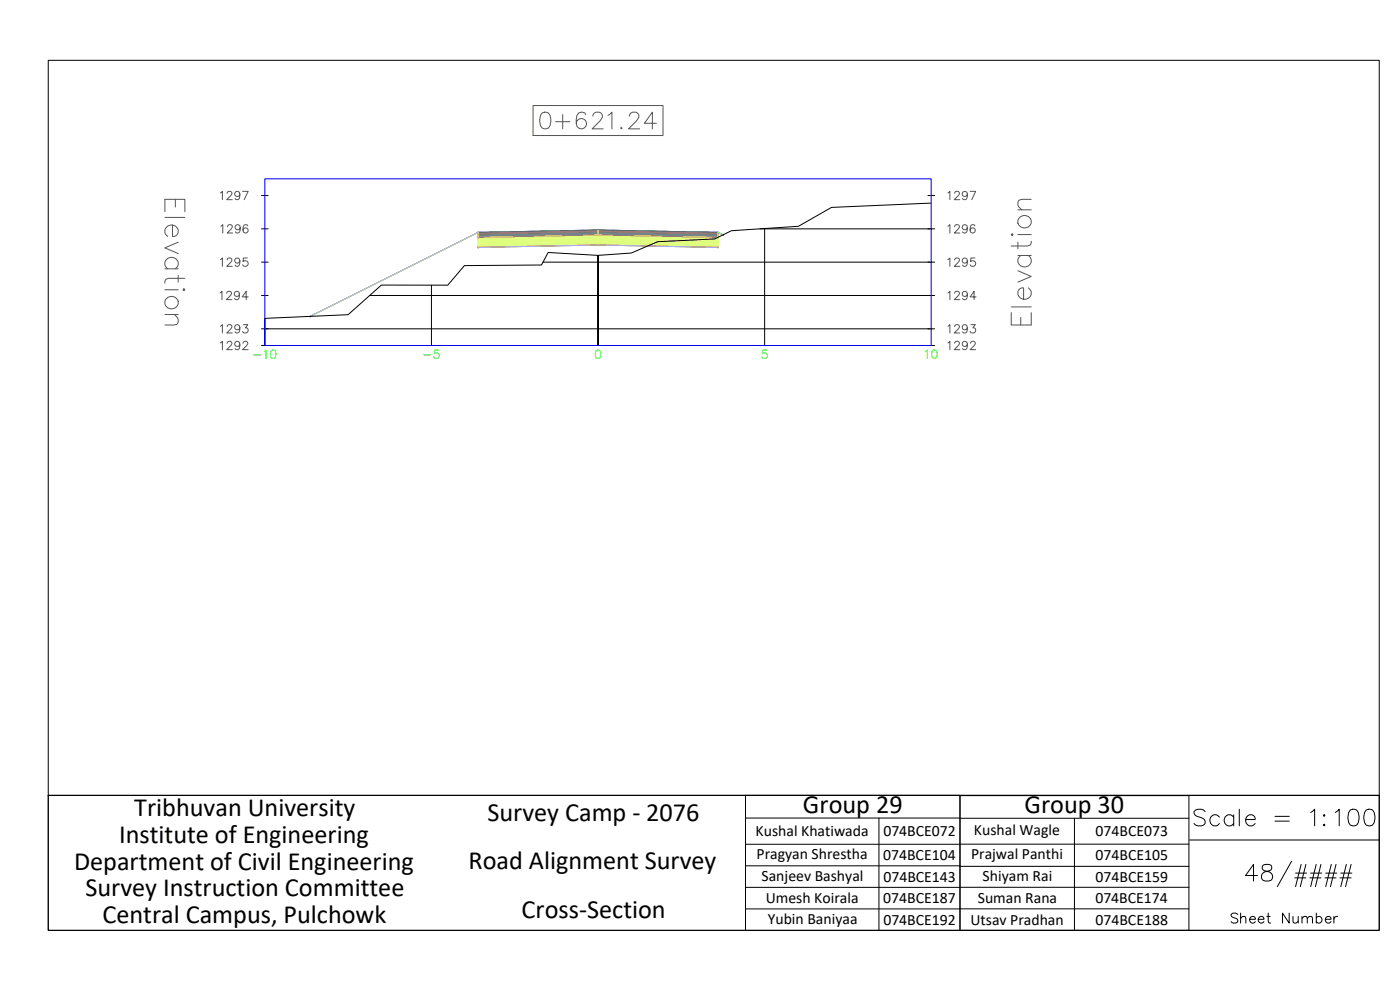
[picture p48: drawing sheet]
<svg xmlns="http://www.w3.org/2000/svg" width="420mm" height="297mm" viewBox="0 0 420 297" stroke-linecap="round" stroke-linejoin="round" font-family="sans-serif">
<defs><g id="words">
<text font-size="8.8" x="357" y="249.1">Scale = 1:100</text>
<g font-size="7.9">
<text x="40.3" y="244.7">Tribhuvan University</text>
<text x="241" y="244">Group 29</text>
<text x="307.5" y="244.1">Group 30</text>
<text x="146.3" y="246.4">Survey Camp - 2076</text>
<text x="35.7" y="252.8">Institute of Engineering</text>
<text x="22.2" y="261">Department of Civil Engineering</text>
<text x="140.6" y="260.7">Road Alignment Survey</text>
<text x="25.6" y="268.9">Survey Instruction Committee</text>
<text x="156.5" y="275.5">Cross-Section</text>
<text x="30.7" y="277.1">Central Campus, Pulchowk</text>
</g>
<text font-size="6.6" x="368.3" y="278.3">Sheet Number</text>
<g font-size="4.7">
<text x="226.8" y="251">Kushal Khatiwada</text>
<text x="265.1" y="250.9">074BCE072</text>
<text x="292.3" y="250.6">Kushal Wagle</text>
<text x="328.8" y="250.9">074BCE073</text>
<text x="227" y="257.7">Pragyan Shrestha</text>
<text x="291.4" y="257.8">Prajwal Panthi</text>
<text x="265" y="258">074BCE104</text>
<text x="328.8" y="258.1">074BCE105</text>
<text x="228.6" y="264.2">Sanjeev Bashyal</text>
<text x="265.1" y="264.5">074BCE143</text>
<text x="294.9" y="264.3">Shiyam Rai</text>
<text x="328.8" y="264.6">074BCE159</text>
<text x="229.8" y="271.1">Umesh Koirala</text>
<text x="265.1" y="271">074BCE187</text>
<text x="293.5" y="271">Suman Rana</text>
<text x="328.7" y="271">074BCE174</text>
<text x="230.4" y="277.1">Yubin Baniyaa</text>
<text x="265.1" y="277.4">074BCE192</text>
<text x="291.3" y="277.5">Utsav Pradhan</text>
<text x="328.8" y="277.4">074BCE188</text>
</g>
</g></defs>
<!-- layer: C-ROAD-SCTN-VIEW -->
<g fill="none" stroke="#545454" stroke-width=".3">
<path d="M160 31.7h39v9h-39zM162.7 33.9a1.61 1.61 0 0 1 2.4 .7 4.1 4.1 0 0 1-.5 3.8 1.62 1.62 0 0 1-2.4-.7 4.2 4.2 0 0 1 .5-3.8zM166.7 36.5h4.3M168.9 34.4v4.3M175.8 34.4a1.43 1.43 0 0 0-1.4-.8 1.43 1.43 0 0 0-1.2 1 3.6 3.6 0 0 0 .4 3.8 1.55 1.55 0 0 0 2.3-.7 1.55 1.55 0 0 0-1-2.1 1.55 1.55 0 0 0-2 1.4M177.9 34.9a1.26 1.26 0 0 1 1-1.2h.9a1.22 1.22 0 0 1 .7 1.9l-2.8 3.1h3.3M182.4 34.6l1.2-.9v5M186.5 38.2l-.2 .2 .2 .3 .2-.3M188.9 34.9a1.23 1.23 0 0 1 .9-1.2h1a1.22 1.22 0 0 1 .7 1.9l-2.9 3.1h3.4M197 37h-3.6l2.4-3.3v5M52.6 59.8v2.3M66.1 57.9l.6-.5v2.5"/>
<path d="M68.2 58l.4-.6 .9 .2a.76 .76 0 0 1-.3 1.1l-1.2 1.2h1.7M72 58.2a.78 .78 0 0 1-1.1 .7 .78 .78 0 0 1-.3-1.2 .78 .78 0 0 1 1.3 .1 1.33 1.33 0 0 1-.9 2.1l-.4-.3M72.8 57.4h1.7l-1.2 2.5M284.5 57.9l.6-.5v2.5M286.5 58l.5-.6 .8 .2a.78 .78 0 0 1-.2 1.1l-1.2 1.2h1.7M290.3 58.2a.78 .78 0 0 1-1.1 .7 .78 .78 0 0 1-.3-1.2 .78 .78 0 0 1 1.3 .1 1.73 1.73 0 0 1-.6 2.1l-.6-.1-.1-.2M291.2 57.4h1.6l-1.2 2.5M309.5 59.8h-2.9l-.8 .3-.3 .6v.8l1.1 1.4M49.5 63.5v-3.7h6v3.7M49.5 65.2h6M51.8 67.5v3.5a1.72 1.72 0 0 0 1.8-1.8 1.72 1.72 0 0 0-1.8-1.7 1.89 1.89 0 0 0-2.2 1.1 1.89 1.89 0 0 0 .7 2.4M53.5 72.7l-4 1.7 4 1.7"/>
<path d="M66.1 77.9l.6-.5v2.5M66.3 67.9l.6-.5v2.5M68.2 78l.4-.6 .9 .2a.76 .76 0 0 1-.3 1.1l-1.2 1.2h1.7M68.3 68l.5-.6 .8 .2a.78 .78 0 0 1-.2 1.1l-1.2 1.2h1.6M72 78.2a.78 .78 0 0 1-1.1 .7 .78 .78 0 0 1-.3-1.2 .78 .78 0 0 1 1.3 .1 1.33 1.33 0 0 1-.9 2.1l-.4-.3M72.1 68.2a.78 .78 0 0 1-1.1 .7 .78 .78 0 0 1-.3-1.2 .78 .78 0 0 1 1.3 .1 1.74 1.74 0 0 1-.6 2.1l-.6-.1-.1-.2M74.2 77.4h-1.2l-.1 1.1a.88 .88 0 0 1 1.4 0 .88 .88 0 0 1-.2 1.3 .88 .88 0 0 1-1.3-.4M74.4 67.8a.72 .72 0 0 0-.7-.4 .72 .72 0 0 0-.7 .5 1.47 1.47 0 0 0 .6 2 .78 .78 0 0 0 .9-.7 .78 .78 0 0 0-.7-.8 .78 .78 0 0 0-.9 .7M284.5 77.9l.6-.5v2.5M284.5 67.9l.6-.5v2.5M286.5 78l.5-.6 .8 .2a.78 .78 0 0 1-.2 1.1l-1.2 1.2h1.7M286.5 68l.5-.6 .8 .2a.78 .78 0 0 1-.2 1.1l-1.2 1.2h1.7"/>
<path d="M290.3 78.2a.78 .78 0 0 1-1.1 .7 .78 .78 0 0 1-.3-1.2 .78 .78 0 0 1 1.3 .1 1.74 1.74 0 0 1-.6 2.1l-.6-.1-.1-.2M290.3 68.2a.78 .78 0 0 1-1.1 .7 .78 .78 0 0 1-.3-1.2 .78 .78 0 0 1 1.3 .1 1.74 1.74 0 0 1-.6 2.1l-.6-.1-.1-.2M292.6 77.4h-1.2l-.1 1.1a.88 .88 0 0 1 1.3 0 .88 .88 0 0 1-.2 1.3 .88 .88 0 0 1-1.2-.4M292.6 67.8a.72 .72 0 0 0-.7-.4 .72 .72 0 0 0-.6 .5 1.47 1.47 0 0 0 .6 2 .78 .78 0 0 0 .8-.7 .78 .78 0 0 0-.7-.8 .78 .78 0 0 0-.8 .7M303.8 70.1l.3 .3-.3 .3-.3-.3zM305.5 76.7h4M305.5 72.7v2M305.5 70.4h4M305.5 62.9h4M306.3 76.7a1.98 1.98 0 0 0 .6 3.4 1.98 1.98 0 0 0 2.6-2.3l-.9-1.1M309.5 72.4l-.3 1.1-.9 .3h-4.8M49.5 80.7h4"/>
<path d="M49.5 86.9h4M49.5 94.4h4M50.3 80.7a1.98 1.98 0 0 1 .6-3.5 1.98 1.98 0 0 1 2.6 2.3l-.9 1.2M52.3 94.4l1.2 1.4v.9l-.3 .5-.9 .3h-2.8M53.5 82.7v2M54.9 86.9l.3-.2 .3 .2-.3 .3zM55.5 83.5h-4.9l-.8 .3-.3 1.1M66 87.9l.6-.5v2.5M66.1 97.9l.6-.5v2.5M68 88l.3-.5 .7-.1 .4 .3 .1 .4-1.6 1.8h1.7M68.2 98l.4-.6 .9 .3a.76 .76 0 0 1-.3 1l-1.2 1.2h1.7M71.9 88.2a.78 .78 0 0 1-1.1 .7 .78 .78 0 0 1-.3-1.2 .78 .78 0 0 1 1.2 .1 1.73 1.73 0 0 1-.6 2.1l-.5-.1-.2-.2"/>
<path d="M72 98.2a.78 .78 0 0 1-1.1 .7 .78 .78 0 0 1-.3-1.2 .78 .78 0 0 1 1.3 .1 1.32 1.32 0 0 1-.9 2.1l-.4-.3M73 97.4h1.4l-.8 1a.84 .84 0 0 1 .7 1.3 .84 .84 0 0 1-1.5-.3M74.5 89.1h-1.8l1.2-1.7v2.5M284.5 97.9l.6-.5v2.5M284.5 87.9l.6-.5v2.5M286.5 98l.5-.6 .8 .3a.78 .78 0 0 1-.2 1l-1.2 1.2h1.7M286.5 88l.5-.6 .8 .3a.78 .78 0 0 1-.2 1l-1.2 1.2h1.7M290.3 98.2a.78 .78 0 0 1-1.1 .7 .78 .78 0 0 1-.3-1.2 .78 .78 0 0 1 1.3 .1 1.72 1.72 0 0 1-.6 2.1l-.6-.1-.1-.2M290.3 88.2a.78 .78 0 0 1-1.1 .7 .78 .78 0 0 1-.3-1.2 .78 .78 0 0 1 1.3 .1 1.72 1.72 0 0 1-.6 2.1l-.6-.1-.1-.2M291.4 97.4h1.3l-.7 1a.83 .83 0 0 1 .6 1.3 .83 .83 0 0 1-1.4-.3M292.9 89.1h-1.7l1.1-1.7v2.5M303.5 93.8v3.7h6v-3.7"/>
<path d="M303.5 92.1h6M305.5 81.2l4 1.7-4 1.8M306.3 95.2v2.3M308.6 86.4a1.98 1.98 0 0 1-.5 3.4 1.98 1.98 0 0 1-2.6-2.3 1.53 1.53 0 0 1 1.7-1.1v3.4M66.1 102.9l.6-.5v2.5M68.2 103l.4-.6 .9 .2a.76 .76 0 0 1-.3 1.1l-1.2 1.2h1.7M72 103.2a.78 .78 0 0 1-1.1 .7 .78 .78 0 0 1-.3-1.2 .78 .78 0 0 1 1.3 .1 1.33 1.33 0 0 1-.9 2.1l-.4-.3M72.9 103l.5-.6 .8 .2a.76 .76 0 0 1-.2 1.1l-1.2 1.2h1.7M284.5 102.9l.6-.5v2.5M286.5 103l.5-.6 .8 .2a.78 .78 0 0 1-.2 1.1l-1.2 1.2h1.7M290.3 103.2a.78 .78 0 0 1-1.1 .7 .78 .78 0 0 1-.3-1.2 .78 .78 0 0 1 1.3 .1 1.73 1.73 0 0 1-.6 2.1l-.6-.1-.1-.2M291.3 103l.4-.6 .9 .2a.78 .78 0 0 1-.3 1.1l-1.1 1.2h1.6"/>
<circle cx="307.4" cy="66.5" r="1.98"/>
<circle cx="51.5" cy="90.8" r="1.98"/>
</g>
<g fill="none" stroke="#000" stroke-width=".3">
<path d="M78.5 58.7h2M278.5 58.7h2M78.5 78.7h2M78.5 68.7h2M163 78.7h117.5M228.1 68.7h52.4M229.5 68.6v35.1M78.5 98.7h202M78.5 88.7h2M79.5 95.5v8.2M110.9 88.7h169.6M129.5 85.6v18.1"/>
<path d="M78.5 103.7h202M179.5 103.7v-27.1v27.1"/>
</g>
<path d="M79.5 53.7h200v50h-200z" fill="none" stroke="#00f" stroke-width=".3"/>
<!-- layer: C-ANNO-VFRM -->
<path d="M76.1 106.5h2.2M79.2 105.5l.6-.4v2.4M81.5 105.2a.82 .82 0 0 1 1.2 .3 1.26 1.26 0 0 1-.8 2 1.6 1.6 0 0 1-.4-2.3zM127.1 106.5h2.1M131.6 105.1h-1.2l-.1 1a.88 .88 0 0 1 1.4 0 .88 .88 0 0 1-.2 1.3 .88 .88 0 0 1-1.3-.3M179 105.2a.83 .83 0 0 1 1.2 .3 1.26 1.26 0 0 1-.8 2 1.59 1.59 0 0 1-.4-2.3zM230.1 105.1h-1.2l-.1 1a.88 .88 0 0 1 1.3 0 .88 .88 0 0 1-.2 1.3 .88 .88 0 0 1-1.3-.3M277.7 105.5l.6-.4v2.4M280 105.2a.83 .83 0 0 1 1.1 .3 1.26 1.26 0 0 1-.8 2 1.59 1.59 0 0 1-.3-2.3z" fill="none" stroke="#0f0" stroke-width=".3"/>
<g fill="#7f9fff" stroke="#7f9fff" stroke-width=".3">
<path d="M167 69.3l12.5-.3v.3z"/>
<path d="M156 69.7l11-.4h12.5z"/>
<path d="M179.5 69l12.5 .3h-12.5z"/>
<path d="M179.5 69.3h12.5l23.5 .4z"/>
<path d="M143.5 69.7h12.5l11-.4zM143.5 69.7h12.5l-12.5 .3z"/>
<path d="M179.5 69.3l23.5 .4h12.5zM203 69.7h12.5v.3z"/>
</g>
<path d="M143.5 69.7l36-.7v.3l-36 .7zM179.5 69l36 .7v.3l-36-.7z" fill="none" stroke="#5c73b8" stroke-width=".3"/>
<g fill="#ffdf7f" stroke="#ffdf7f" stroke-width=".3">
<path d="M167 69.5l12.5-.2v.2z"/>
<path d="M156 70l11-.5h12.5z"/>
<path d="M179.5 69.3l12.5 .2h-12.5z"/>
<path d="M179.5 69.5h12.5l23.5 .5z"/>
<path d="M143.5 70h12.5l11-.5zM143.5 70h12.5l-12.5 .2z"/>
<path d="M179.5 69.5l23.5 .5h12.5zM203 70h12.5v.2z"/>
</g>
<path d="M143.5 70l36-.7v.2l-36 .7zM179.5 69.3l36 .7v.2l-36-.7z" fill="none" stroke="#b8a15c" stroke-width=".3"/>
<g fill="#4a8395" stroke="#4a8395" stroke-width=".3">
<path d="M143.5 70.2l36-.7v.7z"/>
<path d="M143.5 70.2h36v.3z"/>
<path d="M179.5 69.5l36 .7h-36z"/>
<path d="M179.5 70.2h36v.3z"/>
<path d="M143.5 70.2v.3h36zM143.5 70.5h36l-36 .7z"/>
<path d="M179.5 70.2v.3h36zM179.5 70.5h36v.7z"/>
</g>
<path d="M143.5 70.2l36-.7v1l-36 .7zM179.5 69.5l36 .7v1l-36-.7z" fill="none" stroke="#4a7095" stroke-width=".3"/>
<g fill="#dfff7f" stroke="#dfff7f" stroke-width=".3">
<path d="M143.5 71.2l36-.7v.7z"/>
<path d="M143.5 71.2h36v2.3z"/>
<path d="M179.5 70.5l36 .7h-36z"/>
<path d="M179.5 71.2h36v2.3z"/>
<path d="M143.5 71.2v2.3h36zM143.5 73.5h36l-36 .7z"/>
<path d="M179.5 71.2v2.3h36zM179.5 73.5h36v.7z"/>
</g>
<path d="M143.5 71.2l36-.7v3l-36 .7zM179.5 70.5l36 .7v3l-36-.7z" fill="none" stroke="#a5dd00" stroke-width=".3"/>
<path d="M179.3 68.8l.4 .4M179.7 68.8l-.4 .4" fill="none" stroke="#0ff" stroke-width=".3"/>
<g fill="none" stroke="#f00" stroke-width=".3">
<circle cx="143.5" cy="69.7" r=".15"/>
<circle cx="215.5" cy="69.7" r=".15"/>
</g>
<g fill="none" stroke="#d0d" stroke-width=".3">
<circle cx="143.5" cy="74.2" r=".15"/>
<circle cx="143.5" cy="70.2" r=".15"/>
<circle cx="143.5" cy="71.2" r=".15"/>
<circle cx="179.5" cy="73.5" r=".15"/>
<circle cx="179.5" cy="70.5" r=".15"/>
<circle cx="179.5" cy="69.5" r=".15"/>
<circle cx="179.5" cy="69.3" r=".15"/>
<circle cx="215.5" cy="71.2" r=".15"/>
<circle cx="215.5" cy="74.2" r=".15"/>
<circle cx="215.5" cy="70.2" r=".15"/>
<circle cx="217" cy="70.5" r=".15"/>
<circle cx="93.1" cy="94.9" r=".15"/>
</g>
<g fill="none" stroke="#ff7f7f" stroke-width=".3">
<circle cx="143.5" cy="70" r=".15"/>
<circle cx="215.5" cy="70" r=".15"/>
</g>
<path d="M217 70.5l-1.5-.8-36-.7-36 .7-50.4 25.2" fill="none" stroke="#7f9fff" stroke-width=".3"/>
<path d="M143.5 69.7l36-.7 36 .7" fill="none" stroke="#396472" stroke-width=".3"/>
<path d="M143.5 70l36-.7 36 .7" fill="none" stroke="#95704a" stroke-width=".3"/>
<path d="M143.5 70.2l36-.7 36 .7" fill="none" stroke="#b8735c" stroke-width=".3"/>
<path d="M143.5 71.2l36-.7 36 .7" fill="none" stroke="#b88a5c" stroke-width=".3"/>
<path d="M143.5 74.2l36-.7 36 .7" fill="none" stroke="#ffdf7f" stroke-width=".3"/>
<path d="M143.5 74.2l36-.7 36 .7M143.5 69.7l-50.4 25.2M215.5 69.7l1.5 .8" fill="none" stroke="#f0f" stroke-width=".3"/>
<path d="M143.5 69.7v4.5M179.5 69v4.5M215.5 69.7v4.5" fill="none" stroke="#ff0" stroke-width=".3"/>
<path d="M143.4 69.6l-.1 .2M143.5 69.6l.1 .1M143.6 69.8l-.2 .1M215.4 69.6l-.1 .2M215.5 69.6l.1 .1M215.6 69.8l-.2 .1" fill="none" stroke="#dcdcdc" stroke-width=".3"/>
<path d="M143.5 69.7l-50.4 25.2M215.5 69.7l1.5 .8" fill="none" stroke="#7fff7f" stroke-width=".3"/>
<path d="M279.5 60.9l-30 1.3-9.9 5.7-20.1 1.3-5 2.5-17.1 .8-8 3.4-10 .7-14.9-.8-2 3.7-23.1 .2-5 5.9-19.9-.1-10 8.9-25 1.1" fill="none" stroke="#000" stroke-width=".3"/>
<!-- layer: 0 -->
<g fill="none" stroke="#000" stroke-width=".3">
<path d="M14.5 18.1h399.4v220.6h-399.4zM14.5 238.7h399.4v40.4h-399.4zM223.7 238.7h64.4v40.5h-64.4zM288.1 238.7h68.7v40.5h-68.7zM223.7 245.4h64.4M223.7 259.8h64.4M263.8 245.4v33.8M288.1 245.5h68.7M288.1 259.9h68.7M322.5 245.5v33.7M356.8 253.3h-133.1M357 252h56.9"/>
<path d="M379.1 259.6a1.01 1.01 0 0 0 .4 1.7 2.07 2.07 0 0 1 2.4 2.1l-.2 .5a1.96 1.96 0 0 1-3.1-.5 1.61 1.61 0 0 1 1.4-1.9l1-.2a1.02 1.02 0 0 0 .4-1.7l-.7-.2zM387.6 258.4l-4.3 7.6M390.5 259.4l-1.7 6.6M391.9 259.4l-1.7 6.6M395 259.4l-1.7 6.6M396.4 259.4l-1.6 6.6M399.5 259.4l-1.6 6.6M401 259.4l-1.7 6.6M404.1 259.4l-1.7 6.6M405.5 259.4l-1.7 6.6M223.7 266.2h64.4M223.7 272.7h64.4"/>
<path d="M288.1 266.2h68.7M288.1 272.7h68.7M377.4 262.7h-3.6l2.4-3.3v5M388.6 263.4h3.3M388.8 262h3.3M393.1 263.4h3.3M393.3 262h3.4M397.6 263.4h3.4M397.9 262h3.3M402.1 263.4h3.4M402.4 262h3.3"/>
</g>
<use href="#words"/>
</svg>
